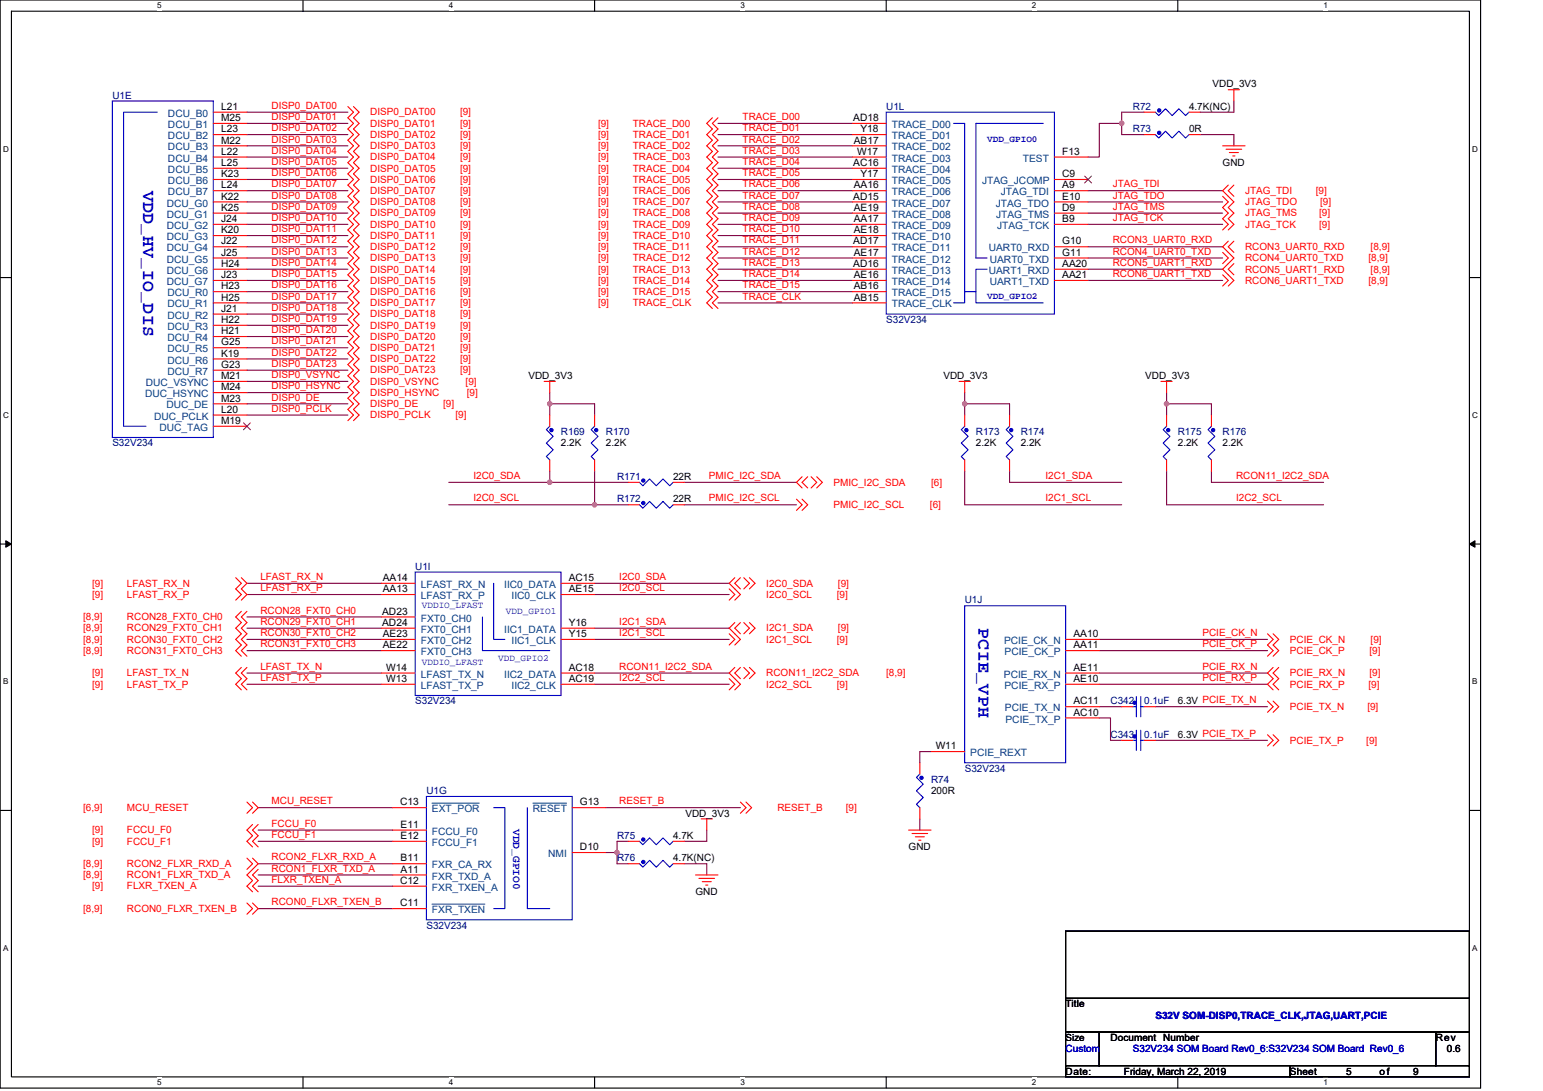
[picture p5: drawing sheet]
<svg xmlns="http://www.w3.org/2000/svg" width="297mm" height="210mm" viewBox="0 0 297 210" stroke-linecap="round" stroke-linejoin="round" font-family="sans-serif">
<defs><g id="words">
<g font-size="3.5" fill="#00f">
<text x="27.5" y="36.7" transform="rotate(90 27.5 36.7)">VDD_HV_IO_DIS</text>
<text x="188.4" y="120.9" transform="rotate(90 188.4 120.9)">PCIE_VPH</text>
</g>
<text font-size="2.2" fill="#00f" x="98.8" y="159.6" transform="rotate(90 98.8 159.6)">VDD_GPIO0</text>
<g font-size="1.9">
<text x="233.4" y="16.8">VDD_3V3</text>
<text x="42.6" y="21.1">L21</text>
<text x="42.6" y="23.3">M25</text>
<text x="164.3" y="23.3">AD18</text>
<text x="228.9" y="21.1">4.7K(NC)</text>
<text x="42.6" y="25.5">L23</text>
<text x="42.6" y="27.6">M22</text>
<text x="42.6" y="29.8">L22</text>
<text x="164.4" y="27.6">AB17</text>
<text x="165" y="29.8">W17</text>
<text x="165.6" y="25.5">Y18</text>
<text x="204.5" y="29.8">F13</text>
<text x="228.9" y="25.5">0R</text>
<text x="42.6" y="31.9">L25</text>
<text x="42.6" y="34.1">K23</text>
<text x="164.3" y="31.9">AC16</text>
<text x="165.6" y="34.1">Y17</text>
<text x="204.5" y="34.1">C9</text>
<text x="235.4" y="31.9">GND</text>
<text x="42.6" y="38.4">K22</text>
<text x="42.6" y="40.6">K25</text>
<text x="42.6" y="36.3">L24</text>
<text x="164.3" y="38.4">AD15</text>
<text x="164.4" y="36.3">AA16</text>
<text x="164.4" y="40.6">AE19</text>
<text x="204.5" y="38.4">E10</text>
<text x="204.5" y="36.3">A9</text>
<text x="204.5" y="40.6">D9</text>
<text x="42.6" y="42.7">J24</text>
<text x="42.6" y="44.9">K20</text>
<text x="42.6" y="47.1">J22</text>
<text x="164.3" y="47.1">AD17</text>
<text x="164.4" y="42.7">AA17</text>
<text x="164.4" y="44.9">AE18</text>
<text x="204.5" y="47.1">G10</text>
<text x="204.5" y="42.7">B9</text>
<text x="42.6" y="49.2">J25</text>
<text x="42.6" y="51.4">H24</text>
<text x="42.6" y="53.5">J23</text>
<text x="164.3" y="51.4">AD16</text>
<text x="164.4" y="49.2">AE17</text>
<text x="164.4" y="53.5">AE16</text>
<text x="204.5" y="51.4">AA20</text>
<text x="204.5" y="49.2">G11</text>
<text x="204.5" y="53.5">AA21</text>
<text x="42.6" y="55.7">H23</text>
<text x="42.6" y="57.8">H25</text>
<text x="164.4" y="55.7">AB16</text>
<text x="164.4" y="57.8">AB15</text>
<text x="42.6" y="60">J21</text>
<text x="42.6" y="62.2">H22</text>
<text x="42.6" y="64.3">H21</text>
<text x="42.6" y="66.5">G25</text>
<text x="42.6" y="68.6">K19</text>
<text x="42.6" y="70.8">G23</text>
<text x="42.6" y="73">M21</text>
<text x="42.6" y="77.3">M23</text>
<text x="42.6" y="75.1">M24</text>
<text x="101.7" y="73">VDD_3V3</text>
<text x="181.6" y="73">VDD_3V3</text>
<text x="220.5" y="73">VDD_3V3</text>
<text x="42.6" y="79.4">L20</text>
<text x="42.6" y="81.6">M19</text>
<text x="108" y="85.9">2.2K</text>
<text x="116.6" y="85.9">2.2K</text>
<text x="187.9" y="85.9">2.2K</text>
<text x="196.5" y="85.9">2.2K</text>
<text x="226.7" y="85.9">2.2K</text>
<text x="235.4" y="85.9">2.2K</text>
<text x="129.6" y="92.4">22R</text>
<text x="129.6" y="96.7">22R</text>
<text x="73.7" y="111.8">AA14</text>
<text x="73.7" y="114">AA13</text>
<text x="109.5" y="114">AE15</text>
<text x="109.5" y="111.8">AC15</text>
<text x="73.6" y="118.3">AD23</text>
<text x="73.6" y="120.5">AD24</text>
<text x="73.7" y="122.6">AE23</text>
<text x="73.7" y="124.8">AE22</text>
<text x="109.5" y="122.6">Y15</text>
<text x="109.5" y="120.5">Y16</text>
<text x="206.6" y="122.6">AA10</text>
<text x="206.6" y="124.8">AA11</text>
<text x="74.3" y="129.1">W14</text>
<text x="74.3" y="131.3">W13</text>
<text x="109.5" y="131.3">AC19</text>
<text x="109.5" y="129.1">AC18</text>
<text x="206.6" y="131.3">AE10</text>
<text x="206.6" y="129.1">AE11</text>
<text x="206.6" y="137.7">AC10</text>
<text x="206.6" y="135.6">AC11</text>
<text x="226.7" y="135.6">6.3V PCIE_TX_N</text>
<text x="226.7" y="142">6.3V PCIE_TX_P</text>
<text x="180.1" y="144.2">W11</text>
<text x="77" y="155">C13</text>
<text x="111.7" y="155">G13</text>
<text x="179.2" y="152.8">200R</text>
<text x="77.1" y="159.3">E11</text>
<text x="77.1" y="161.5">E12</text>
<text x="129.6" y="161.5">4.7K</text>
<text x="131.9" y="157.2">VDD_3V3</text>
<text x="77.1" y="165.8">B11</text>
<text x="77.1" y="168">A11</text>
<text x="111.7" y="163.6">D10</text>
<text x="129.6" y="165.8">4.7K(NC)</text>
<text x="174.9" y="163.6">GND</text>
<text x="77" y="170.1">C12</text>
<text x="133.9" y="172.3">GND</text>
<text x="77" y="174.4">C11</text>
<text x="205.1" y="193.9">Title</text>
<text x="205.1" y="200.3">Size</text>
<text x="213.8" y="200.3">Document Number</text>
<text x="276.4" y="200.3">Rev</text>
<text x="278.5" y="202.5">0.6</text>
<text x="205.1" y="206.8">Date:</text>
<text x="216.4" y="206.8">Friday, March 22, 2019</text>
<text x="248.3" y="206.8">Sheet</text>
<text x="259.1" y="206.8">5</text>
<text x="265.6" y="206.8">of</text>
<text x="272.1" y="206.8">9</text>
</g>
<g font-size="1.9" fill="#000080">
<text x="21.6" y="19">U1E</text>
<text x="170.6" y="21.1">U1L</text>
<text x="218.1" y="21.1">R72</text>
<text x="218.1" y="25.5">R73</text>
<text x="170.6" y="62.2">S32V234</text>
<text x="108" y="83.8">R169</text>
<text x="116.6" y="83.8">R170</text>
<text x="187.9" y="83.8">R173</text>
<text x="196.5" y="83.8">R174</text>
<text x="226.7" y="83.8">R175</text>
<text x="235.4" y="83.8">R176</text>
<text x="21.6" y="85.9">S32V234</text>
<text x="118.8" y="92.4">R171</text>
<text x="118.8" y="96.7">R172</text>
<text x="79.9" y="109.7">U1I</text>
<text x="185.7" y="116.1">U1J</text>
<text x="79.9" y="135.6">S32V234</text>
<text x="213.8" y="135.6">C342</text>
<text x="220.3" y="135.6">0.1uF</text>
<text x="213.8" y="142">C343</text>
<text x="220.3" y="142">0.1uF</text>
<text x="185.7" y="148.5">S32V234</text>
<text x="82.1" y="152.8">U1G</text>
<text x="179.2" y="150.7">R74</text>
<text x="118.8" y="161.5">R75</text>
<text x="118.8" y="165.8">R76</text>
<text x="82.1" y="178.8">S32V234</text>
</g>
<g font-size="1.9" fill="#004080">
<text x="32.3" y="22.5">DCU_B0</text>
<text x="32.3" y="24.6">DCU_B1</text>
<text x="32.3" y="26.8">DCU_B2</text>
<text x="32.3" y="29">DCU_B3</text>
<text x="171.7" y="24.6">TRACE_D00</text>
<text x="171.7" y="26.8">TRACE_D01</text>
<text x="171.7" y="29">TRACE_D02</text>
<text x="32.3" y="31.1">DCU_B4</text>
<text x="32.3" y="33.3">DCU_B5</text>
<text x="32.3" y="35.4">DCU_B6</text>
<text x="171.7" y="31.1">TRACE_D03</text>
<text x="171.7" y="33.3">TRACE_D04</text>
<text x="171.7" y="35.4">TRACE_D05</text>
<text x="189.1" y="35.4">JTAG_JCOMP</text>
<text x="196.9" y="31.1">TEST</text>
<text x="32.1" y="39.8">DCU_G0</text>
<text x="32.1" y="41.9">DCU_G1</text>
<text x="32.3" y="37.6">DCU_B7</text>
<text x="171.7" y="37.6">TRACE_D06</text>
<text x="171.7" y="39.8">TRACE_D07</text>
<text x="171.7" y="41.9">TRACE_D08</text>
<text x="191.7" y="39.8">JTAG_TDO</text>
<text x="191.7" y="41.9">JTAG_TMS</text>
<text x="192.7" y="37.6">JTAG_TDI</text>
<text x="32.1" y="44.1">DCU_G2</text>
<text x="32.1" y="46.2">DCU_G3</text>
<text x="171.7" y="44.1">TRACE_D09</text>
<text x="171.7" y="46.2">TRACE_D10</text>
<text x="191.9" y="44.1">JTAG_TCK</text>
<text x="32.1" y="48.4">DCU_G4</text>
<text x="32.1" y="50.5">DCU_G5</text>
<text x="32.1" y="52.7">DCU_G6</text>
<text x="171.7" y="48.4">TRACE_D11</text>
<text x="171.7" y="50.5">TRACE_D12</text>
<text x="171.7" y="52.7">TRACE_D13</text>
<text x="190.3" y="48.4">UART0_RXD</text>
<text x="190.3" y="52.7">UART1_RXD</text>
<text x="190.5" y="50.5">UART0_TXD</text>
<text x="32.1" y="54.9">DCU_G7</text>
<text x="32.2" y="57">DCU_R0</text>
<text x="32.2" y="59.2">DCU_R1</text>
<text x="171.7" y="54.9">TRACE_D14</text>
<text x="171.7" y="57">TRACE_D15</text>
<text x="171.7" y="59.2">TRACE_CLK</text>
<text x="190.5" y="54.9">UART1_TXD</text>
<text x="32.2" y="61.3">DCU_R2</text>
<text x="32.2" y="63.5">DCU_R3</text>
<text x="32.2" y="65.7">DCU_R4</text>
<text x="32.2" y="67.8">DCU_R5</text>
<text x="32.2" y="70">DCU_R6</text>
<text x="27.9" y="76.5">DUC_HSYNC</text>
<text x="28" y="74.3">DUC_VSYNC</text>
<text x="32.2" y="72.1">DCU_R7</text>
<text x="29.7" y="80.8">DUC_PCLK</text>
<text x="30.7" y="82.9">DUC_TAG</text>
<text x="32" y="78.6">DUC_DE</text>
<text x="81" y="113.2">LFAST_RX_N</text>
<text x="97.1" y="113.2">IIC0_DATA</text>
<text x="81" y="115.3">LFAST_RX_P</text>
<text x="81" y="119.6">FXT0_CH0</text>
<text x="98.5" y="115.3">IIC0_CLK</text>
<text x="81" y="121.8">FXT0_CH1</text>
<text x="81" y="124">FXT0_CH2</text>
<text x="97.1" y="121.8">IIC1_DATA</text>
<text x="98.5" y="124">IIC1_CLK</text>
<text x="193.3" y="124">PCIE_CK_N</text>
<text x="81" y="126.1">FXT0_CH3</text>
<text x="81" y="130.4">LFAST_TX_N</text>
<text x="97.1" y="130.4">IIC2_DATA</text>
<text x="193.3" y="130.4">PCIE_RX_N</text>
<text x="193.4" y="126.1">PCIE_CK_P</text>
<text x="81" y="132.6">LFAST_TX_P</text>
<text x="98.5" y="132.6">IIC2_CLK</text>
<text x="193.4" y="132.6">PCIE_RX_P</text>
<text x="193.5" y="136.9">PCIE_TX_N</text>
<text x="193.6" y="139.1">PCIE_TX_P</text>
<text x="186.8" y="145.5">PCIE_REXT</text>
<text x="83.2" y="156.3">EXT_POR</text>
<text x="83.2" y="160.7">FCCU_F0</text>
<text x="102.6" y="156.3">RESET</text>
<text x="83.2" y="162.8">FCCU_F1</text>
<text x="83.2" y="167.1">FXR_CA_RX</text>
<text x="105.5" y="165">NMI</text>
<text x="83.2" y="169.3">FXR_TXD_A</text>
<text x="83.2" y="171.4">FXR_TXEN_A</text>
<text x="83.2" y="175.8">FXR_TXEN</text>
</g>
<g font-size="1.9" fill="#f00">
<text x="52.3" y="21">DISP0_DAT00</text>
<text x="52.3" y="23.1">DISP0_DAT01</text>
<text x="71.3" y="22.2">DISP0_DAT00</text>
<text x="88.6" y="22.2">[9]</text>
<text x="143" y="23.1">TRACE_D00</text>
<text x="52.3" y="29.6">DISP0_DAT04</text>
<text x="52.3" y="25.3">DISP0_DAT02</text>
<text x="52.3" y="27.4">DISP0_DAT03</text>
<text x="71.3" y="24.4">DISP0_DAT01</text>
<text x="71.3" y="26.5">DISP0_DAT02</text>
<text x="71.3" y="28.7">DISP0_DAT03</text>
<text x="88.6" y="24.4">[9]</text>
<text x="88.6" y="26.5">[9]</text>
<text x="88.6" y="28.7">[9]</text>
<text x="115.1" y="26.5">[9]</text>
<text x="115.1" y="24.4">[9]</text>
<text x="115.1" y="28.7">[9]</text>
<text x="121.8" y="26.5">TRACE_D01</text>
<text x="121.8" y="24.4">TRACE_D00</text>
<text x="121.8" y="28.7">TRACE_D02</text>
<text x="143" y="25.3">TRACE_D01</text>
<text x="143" y="27.4">TRACE_D02</text>
<text x="143" y="29.6">TRACE_D03</text>
<text x="52.3" y="31.7">DISP0_DAT05</text>
<text x="52.3" y="33.9">DISP0_DAT06</text>
<text x="71.3" y="30.9">DISP0_DAT04</text>
<text x="71.3" y="33">DISP0_DAT05</text>
<text x="71.3" y="35.2">DISP0_DAT06</text>
<text x="88.6" y="30.9">[9]</text>
<text x="88.6" y="33">[9]</text>
<text x="88.6" y="35.2">[9]</text>
<text x="115.1" y="33">[9]</text>
<text x="115.1" y="30.9">[9]</text>
<text x="115.1" y="35.2">[9]</text>
<text x="121.8" y="33">TRACE_D04</text>
<text x="121.8" y="30.9">TRACE_D03</text>
<text x="121.8" y="35.2">TRACE_D05</text>
<text x="143" y="31.7">TRACE_D04</text>
<text x="143" y="33.9">TRACE_D05</text>
<text x="52.3" y="36.1">DISP0_DAT07</text>
<text x="52.3" y="38.2">DISP0_DAT08</text>
<text x="52.3" y="40.4">DISP0_DAT09</text>
<text x="71.3" y="37.3">DISP0_DAT07</text>
<text x="71.3" y="39.5">DISP0_DAT08</text>
<text x="71.3" y="41.7">DISP0_DAT09</text>
<text x="88.6" y="37.3">[9]</text>
<text x="88.6" y="39.5">[9]</text>
<text x="88.6" y="41.7">[9]</text>
<text x="115.1" y="39.5">[9]</text>
<text x="115.1" y="37.3">[9]</text>
<text x="115.1" y="41.7">[9]</text>
<text x="121.8" y="39.5">TRACE_D07</text>
<text x="121.8" y="37.3">TRACE_D06</text>
<text x="121.8" y="41.7">TRACE_D08</text>
<text x="143" y="36.1">TRACE_D06</text>
<text x="143" y="38.2">TRACE_D07</text>
<text x="143" y="40.4">TRACE_D08</text>
<text x="214.2" y="36.1">JTAG_TDI</text>
<text x="214.2" y="38.2">JTAG_TDO</text>
<text x="214.2" y="40.4">JTAG_TMS</text>
<text x="239.7" y="37.3">JTAG_TDI</text>
<text x="239.7" y="39.5">JTAG_TDO</text>
<text x="239.7" y="41.7">JTAG_TMS</text>
<text x="253.3" y="37.3">[9]</text>
<text x="253.9" y="41.7">[9]</text>
<text x="254.1" y="39.5">[9]</text>
<text x="52.3" y="46.9">DISP0_DAT12</text>
<text x="52.3" y="42.5">DISP0_DAT10</text>
<text x="52.3" y="44.7">DISP0_DAT11</text>
<text x="71.3" y="43.8">DISP0_DAT10</text>
<text x="71.3" y="46">DISP0_DAT11</text>
<text x="88.6" y="43.8">[9]</text>
<text x="88.6" y="46">[9]</text>
<text x="115.1" y="46">[9]</text>
<text x="115.1" y="43.8">[9]</text>
<text x="121.8" y="46">TRACE_D10</text>
<text x="121.8" y="43.8">TRACE_D09</text>
<text x="143" y="42.5">TRACE_D09</text>
<text x="143" y="44.7">TRACE_D10</text>
<text x="143" y="46.9">TRACE_D11</text>
<text x="214.2" y="46.9">RCON3_UART0_RXD</text>
<text x="214.2" y="42.5">JTAG_TCK</text>
<text x="239.7" y="43.8">JTAG_TCK</text>
<text x="253.9" y="43.8">[9]</text>
<text x="52.3" y="49">DISP0_DAT13</text>
<text x="52.3" y="51.2">DISP0_DAT14</text>
<text x="52.3" y="53.3">DISP0_DAT15</text>
<text x="71.3" y="48.1">DISP0_DAT12</text>
<text x="71.3" y="50.3">DISP0_DAT13</text>
<text x="71.3" y="52.5">DISP0_DAT14</text>
<text x="88.6" y="48.1">[9]</text>
<text x="88.6" y="50.3">[9]</text>
<text x="88.6" y="52.5">[9]</text>
<text x="115.1" y="48.1">[9]</text>
<text x="115.1" y="52.5">[9]</text>
<text x="115.1" y="50.3">[9]</text>
<text x="121.8" y="48.1">TRACE_D11</text>
<text x="121.8" y="52.5">TRACE_D13</text>
<text x="121.8" y="50.3">TRACE_D12</text>
<text x="143" y="49">TRACE_D12</text>
<text x="143" y="51.2">TRACE_D13</text>
<text x="143" y="53.3">TRACE_D14</text>
<text x="214.2" y="49">RCON4_UART0_TXD</text>
<text x="214.2" y="51.2">RCON5_UART1_RXD</text>
<text x="214.2" y="53.3">RCON6_UART1_TXD</text>
<text x="239.7" y="48.1">RCON3_UART0_RXD</text>
<text x="239.7" y="50.3">RCON4_UART0_TXD</text>
<text x="239.7" y="52.5">RCON5_UART1_RXD</text>
<text x="263.4" y="50.3">[8,9]</text>
<text x="263.9" y="48.1">[8,9]</text>
<text x="263.9" y="52.5">[8,9]</text>
<text x="52.3" y="55.5">DISP0_DAT16</text>
<text x="52.3" y="57.7">DISP0_DAT17</text>
<text x="52.3" y="59.8">DISP0_DAT18</text>
<text x="71.3" y="54.6">DISP0_DAT15</text>
<text x="71.3" y="56.8">DISP0_DAT16</text>
<text x="71.3" y="58.9">DISP0_DAT17</text>
<text x="88.6" y="54.6">[9]</text>
<text x="88.6" y="56.8">[9]</text>
<text x="88.6" y="58.9">[9]</text>
<text x="115.1" y="58.9">[9]</text>
<text x="115.1" y="56.8">[9]</text>
<text x="115.1" y="54.6">[9]</text>
<text x="121.8" y="58.9">TRACE_CLK</text>
<text x="121.8" y="56.8">TRACE_D15</text>
<text x="121.8" y="54.6">TRACE_D14</text>
<text x="143" y="55.5">TRACE_D15</text>
<text x="143" y="57.7">TRACE_CLK</text>
<text x="239.7" y="54.6">RCON6_UART1_TXD</text>
<text x="263.4" y="54.6">[8,9]</text>
<text x="52.3" y="62">DISP0_DAT19</text>
<text x="52.3" y="64.1">DISP0_DAT20</text>
<text x="71.3" y="61.1">DISP0_DAT18</text>
<text x="71.3" y="63.2">DISP0_DAT19</text>
<text x="71.3" y="65.4">DISP0_DAT20</text>
<text x="88.6" y="61.1">[9]</text>
<text x="88.6" y="63.2">[9]</text>
<text x="88.6" y="65.4">[9]</text>
<text x="52.3" y="66.3">DISP0_DAT21</text>
<text x="52.3" y="68.5">DISP0_DAT22</text>
<text x="52.3" y="70.6">DISP0_DAT23</text>
<text x="71.3" y="67.6">DISP0_DAT21</text>
<text x="71.3" y="69.7">DISP0_DAT22</text>
<text x="71.3" y="71.9">DISP0_DAT23</text>
<text x="88.6" y="67.6">[9]</text>
<text x="88.6" y="69.7">[9]</text>
<text x="88.6" y="71.9">[9]</text>
<text x="52.3" y="72.8">DISP0_VSYNC</text>
<text x="52.3" y="74.9">DISP0_HSYNC</text>
<text x="52.3" y="77.1">DISP0_DE</text>
<text x="71.3" y="74">DISP0_VSYNC</text>
<text x="71.3" y="76.2">DISP0_HSYNC</text>
<text x="89.6" y="74">[9]</text>
<text x="89.8" y="76.2">[9]</text>
<text x="52.3" y="79.2">DISP0_PCLK</text>
<text x="71.3" y="78.4">DISP0_DE</text>
<text x="71.3" y="80.5">DISP0_PCLK</text>
<text x="85.3" y="78.4">[9]</text>
<text x="87.7" y="80.5">[9]</text>
<text x="91.1" y="92.2">I2C0_SDA</text>
<text x="136.5" y="92.2">PMIC_I2C_SDA</text>
<text x="160.5" y="93.5">PMIC_I2C_SDA</text>
<text x="179.2" y="93.5">[6]</text>
<text x="201.2" y="92.2">I2C1_SDA</text>
<text x="238" y="92.2">RCON11_I2C2_SDA</text>
<text x="91.1" y="96.5">I2C0_SCL</text>
<text x="136.5" y="96.5">PMIC_I2C_SCL</text>
<text x="160.5" y="97.8">PMIC_I2C_SCL</text>
<text x="179" y="97.8">[6]</text>
<text x="201.2" y="96.5">I2C1_SCL</text>
<text x="238" y="96.5">I2C2_SCL</text>
<text x="17.7" y="112.9">[9]</text>
<text x="24.4" y="112.9">LFAST_RX_N</text>
<text x="50.1" y="111.6">LFAST_RX_N</text>
<text x="50.1" y="113.8">LFAST_RX_P</text>
<text x="119.2" y="111.6">I2C0_SDA</text>
<text x="119.2" y="113.8">I2C0_SCL</text>
<text x="147.5" y="112.9">I2C0_SDA</text>
<text x="161.3" y="112.9">[9]</text>
<text x="16" y="119.4">[8,9]</text>
<text x="17.7" y="115.1">[9]</text>
<text x="24.4" y="115.1">LFAST_RX_P</text>
<text x="24.4" y="119.4">RCON28_FXT0_CH0</text>
<text x="50.1" y="118.1">RCON28_FXT0_CH0</text>
<text x="147.5" y="115.1">I2C0_SCL</text>
<text x="161.1" y="115.1">[9]</text>
<text x="16" y="121.5">[8,9]</text>
<text x="16" y="123.7">[8,9]</text>
<text x="16" y="125.9">[8,9]</text>
<text x="24.4" y="121.5">RCON29_FXT0_CH1</text>
<text x="24.4" y="123.7">RCON30_FXT0_CH2</text>
<text x="24.4" y="125.9">RCON31_FXT0_CH3</text>
<text x="50.1" y="120.3">RCON29_FXT0_CH1</text>
<text x="50.1" y="122.4">RCON30_FXT0_CH2</text>
<text x="50.1" y="124.6">RCON31_FXT0_CH3</text>
<text x="119.2" y="120.3">I2C1_SDA</text>
<text x="119.2" y="122.4">I2C1_SCL</text>
<text x="147.5" y="121.5">I2C1_SDA</text>
<text x="147.5" y="123.7">I2C1_SCL</text>
<text x="161.1" y="123.7">[9]</text>
<text x="161.3" y="121.5">[9]</text>
<text x="231.5" y="122.4">PCIE_CK_N</text>
<text x="231.5" y="124.6">PCIE_CK_P</text>
<text x="248.3" y="123.7">PCIE_CK_N</text>
<text x="248.3" y="125.9">PCIE_CK_P</text>
<text x="263.6" y="125.9">[9]</text>
<text x="263.9" y="123.7">[9]</text>
<text x="17.7" y="130.2">[9]</text>
<text x="24.4" y="130.2">LFAST_TX_N</text>
<text x="50.1" y="128.9">LFAST_TX_N</text>
<text x="50.1" y="131.1">LFAST_TX_P</text>
<text x="119.2" y="128.9">RCON11_I2C2_SDA</text>
<text x="119.2" y="131.1">I2C2_SCL</text>
<text x="147.5" y="130.2">RCON11_I2C2_SDA</text>
<text x="170.6" y="130.2">[8,9]</text>
<text x="231.5" y="128.9">PCIE_RX_N</text>
<text x="231.5" y="131.1">PCIE_RX_P</text>
<text x="248.3" y="130.2">PCIE_RX_N</text>
<text x="263.6" y="130.2">[9]</text>
<text x="17.7" y="132.3">[9]</text>
<text x="24.4" y="132.3">LFAST_TX_P</text>
<text x="147.5" y="132.3">I2C2_SCL</text>
<text x="161.1" y="132.3">[9]</text>
<text x="248.3" y="132.3">PCIE_RX_P</text>
<text x="248.3" y="136.7">PCIE_TX_N</text>
<text x="263.2" y="136.7">[9]</text>
<text x="263.4" y="132.3">[9]</text>
<text x="248.3" y="143.1">PCIE_TX_P</text>
<text x="263" y="143.1">[9]</text>
<text x="52.3" y="154.8">MCU_RESET</text>
<text x="119.2" y="154.8">RESET_B</text>
<text x="16" y="156.1">[6,9]</text>
<text x="17.7" y="160.4">[9]</text>
<text x="24.4" y="160.4">FCCU_F0</text>
<text x="24.4" y="156.1">MCU_RESET</text>
<text x="52.3" y="159.1">FCCU_F0</text>
<text x="52.3" y="161.3">FCCU_F1</text>
<text x="149.7" y="156.1">RESET_B</text>
<text x="162.8" y="156.1">[9]</text>
<text x="16" y="166.9">[8,9]</text>
<text x="17.7" y="162.6">[9]</text>
<text x="24.4" y="166.9">RCON2_FLXR_RXD_A</text>
<text x="24.4" y="162.6">FCCU_F1</text>
<text x="52.3" y="165.6">RCON2_FLXR_RXD_A</text>
<text x="52.3" y="167.8">RCON1_FLXR_TXD_A</text>
<text x="16" y="169">[8,9]</text>
<text x="17.7" y="171.2">[9]</text>
<text x="24.4" y="169">RCON1_FLXR_TXD_A</text>
<text x="24.4" y="171.2">FLXR_TXEN_A</text>
<text x="52.3" y="169.9">FLXR_TXEN_A</text>
<text x="16" y="175.5">[8,9]</text>
<text x="24.4" y="175.5">RCON0_FLXR_TXEN_B</text>
<text x="52.3" y="174.2">RCON0_FLXR_TXEN_B</text>
</g>
<g font-size="1.9" fill="#00f">
<text x="222.4" y="196.1">S32V SOM-DISP0,TRACE_CLK,JTAG,UART,PCIE</text>
<text x="205.1" y="202.5">Custom</text>
<text x="218.1" y="202.5">S32V234 SOM Board Rev0_6:S32V234 SOM Board Rev0_6</text>
</g>
<g font-size="1.8" fill="#00f">
<text x="190" y="27.4">VDD_GPIO0</text>
<text x="190" y="57.6">VDD_GPIO2</text>
<text x="81.2" y="117.1">VDDIO_LFAST</text>
<text x="97.4" y="118.2">VDD_GPIO1</text>
<text x="81.2" y="127.9">VDDIO_LFAST</text>
<text x="95.9" y="127.3">VDD_GPIO2</text>
</g>
<g font-size="1.6">
<text x="30.3" y="1.6">5</text>
<text x="86.4" y="1.6">4</text>
<text x="142.5" y="1.6">3</text>
<text x="198.7" y="1.6">2</text>
<text x="254.8" y="1.6">1</text>
<text x=".6" y="29.2">D</text>
<text x="283.4" y="29.2">D</text>
<text x=".6" y="80.5">C</text>
<text x="283.4" y="80.5">C</text>
<text x=".6" y="131.7">B</text>
<text x="283.4" y="131.7">B</text>
<text x=".6" y="183">A</text>
<text x="283.4" y="183">A</text>
<text x="30.3" y="208.9">5</text>
<text x="86.4" y="208.9">4</text>
<text x="142.5" y="208.9">3</text>
<text x="198.7" y="208.9">2</text>
<text x="254.8" y="208.9">1</text>
</g>
</g></defs>
<path d="M0 0h285v209.4h-285zM2.2 2.2h280.7v205.1h-280.7z" fill="none" stroke="#000" stroke-width=".21"/>
<g fill="#fff">
<path d="M30.3 .2h.8v1.7h-.8z"/>
<path d="M30.3 207.5h.8v1.7h-.8z"/>
</g>
<path d="M58.3 0v2.2M58.3 207.3v2.1" fill="none" stroke="#000" stroke-width=".21"/>
<g fill="#fff">
<path d="M86.4 .2h.9v1.7h-.9z"/>
<path d="M86.4 207.5h.9v1.7h-.9z"/>
</g>
<path d="M114.5 0v2.2M114.5 207.3v2.1" fill="none" stroke="#000" stroke-width=".21"/>
<g fill="#fff">
<path d="M142.5 .2h.9v1.7h-.9z"/>
<path d="M142.5 207.5h.9v1.7h-.9z"/>
</g>
<path d="M170.6 0v2.2M170.6 207.3v2.1" fill="none" stroke="#000" stroke-width=".21"/>
<g fill="#fff">
<path d="M198.7 .2h.8v1.7h-.8z"/>
<path d="M198.7 207.5h.8v1.7h-.8z"/>
</g>
<path d="M226.7 0v2.2M226.7 207.3v2.1" fill="none" stroke="#000" stroke-width=".21"/>
<g fill="#fff">
<path d="M254.8 .2h.9v1.7h-.9z"/>
<path d="M254.8 207.5h.9v1.7h-.9z"/>
<path d="M.6 27.8h1.1v1.7h-1.1z"/>
<path d="M283.4 27.8h1.1v1.7h-1.1z"/>
<path d="M.6 79.1h1.1v1.7h-1.1z"/>
<path d="M283.4 79.1h1.1v1.7h-1.1z"/>
</g>
<path d="M0 53.4h2.2M282.9 53.4h2.1" fill="none" stroke="#000" stroke-width=".21"/>
<g fill="#fff">
<path d="M.6 130.3h1v1.8h-1z"/>
<path d="M283.4 130.3h1.1v1.8h-1.1z"/>
</g>
<path d="M0 104.7h2.2M282.9 104.7h2.1" fill="none" stroke="#000" stroke-width=".21"/>
<path d="M1.1 104.1l1.1 .6-1.1 .6zM282.9 104.7l1-.6v1.2z" fill="#000" stroke="#000" stroke-width=".19"/>
<g fill="#fff">
<path d="M.6 181.6h1v1.7h-1z"/>
<path d="M283.4 181.6h1.1v1.7h-1.1z"/>
</g>
<path d="M0 156h2.2M282.9 156h2.1M205.1 179.2h77.8v13h-77.8zM205.1 198.6h6.5v6.5h-6.5zM205.1 192.2h77.8v6.4h-77.8zM211.6 198.6h64.8v6.5h-64.8zM276.4 198.6h6.5v6.5h-6.5zM205.1 205.1h43.2v2.2h-43.2zM248.3 205.1h34.6v2.2h-34.6z" fill="none" stroke="#000" stroke-width=".21"/>
<g fill="none" stroke="#800040" stroke-width=".21">
<path d="M237.5 19.4v2.2h-6.4M47.5 30.2h19.5M47.5 32.4h19.5M47.5 34.5h19.5M47.5 36.7h19.5M47.5 38.9h19.5M47.5 21.6h19.5M47.5 23.7h19.5M47.5 25.9h19.5M47.5 28.1h19.5M138.2 23.7h25.9M138.2 25.9h25.9"/>
<path d="M138.2 28.1h25.9M138.2 30.2h25.9M138.2 32.4h25.9M138.2 34.5h25.9M138.2 36.7h25.9M138.2 38.9h25.9M209.5 36.7h25.9M209.5 38.9h25.9M215.9 23.7v2.2h4.4M215.9 23.7h-4.3v6.5h-2.1M220.3 21.6h-4.4v2.1M231.1 25.9h6.4v2.2"/>
<path d="M47.5 47.5h19.5M47.5 49.7h19.5M47.5 51.8h19.5M47.5 54h19.5M47.5 41h19.5M47.5 43.2h19.5M47.5 45.3h19.5M47.5 56.1h19.5M47.5 58.3h19.5M138.2 41h25.9M138.2 43.2h25.9M138.2 45.3h25.9"/>
<path d="M138.2 47.5h25.9M138.2 49.7h25.9M138.2 51.8h25.9M138.2 54h25.9M138.2 56.1h25.9M138.2 58.3h25.9M209.5 47.5h25.9M209.5 49.7h25.9M209.5 51.8h25.9M209.5 54h25.9M209.5 41h25.9M209.5 43.2h25.9"/>
<path d="M47.5 60.5h19.5M47.5 62.6h19.5M47.5 73.4h19.5M47.5 75.6h19.5M47.5 77.7h19.5M47.5 79.9h19.5M47.5 64.8h19.5M47.5 66.9h19.5M47.5 69.1h19.5M47.5 71.2h19.5M105.8 75.6v2.1M105.8 77.7h8.7v2.2"/>
<path d="M105.8 77.7v2.2M185.7 75.6v2.1M185.7 77.7h8.6v2.2M185.7 77.7v2.2M224.6 77.7h8.6v2.2M224.6 75.6v2.1M224.6 77.7v2.2M86.4 92.8h19.4M86.4 97.2h28.1M105.8 92.8h15.1M105.8 90.7v2.1M114.5 97.2h6.4"/>
<path d="M114.5 90.7v6.5M131.7 92.8h21.6M131.7 97.2h21.6M185.7 90.7v6.5h30.2M194.3 90.7v2.1h21.6M224.6 90.7v6.5h30.2M233.2 90.7v2.1h21.6M47.5 112.3h25.9M47.5 114.4h25.9M47.5 118.7h25.9M114.5 112.3h25.9M114.5 114.4h25.9"/>
<path d="M47.5 120.9h25.9M47.5 123.1h25.9M47.5 125.2h25.9M47.5 129.5h25.9M47.5 131.7h25.9M114.5 120.9h25.9M114.5 123.1h25.9M114.5 129.5h25.9M114.5 131.7h25.9M211.6 136h4.3M211.6 138.2h2.2v4.3h2.1M211.6 123.1h32.4"/>
<path d="M211.6 125.2h32.4M211.6 129.5h32.4M211.6 131.7h32.4M222.4 136h21.6M49.7 159.8h25.9M49.7 155.4h25.9M116.6 155.4h25.9M136.1 159.8v2.1h-4.4M177.1 157.6v2.2M179.2 144.7h-2.1v2.1M222.4 142.5h21.6M49.7 161.9h25.9"/>
<path d="M49.7 166.2h25.9M49.7 168.4h25.9M49.7 170.6h25.9M49.7 174.9h25.9M116.6 164.1h2.2M118.8 164.1v2.1h2.1M120.9 161.9h-2.1v2.2M131.7 166.2h4.4v2.2"/>
</g>
<g fill="#f0f" stroke="#f0f" stroke-width=".21">
<circle cx="118.8" cy="164.1" r=".42"/>
<circle cx="215.9" cy="23.7" r=".42"/>
<circle cx="105.8" cy="77.7" r=".42"/>
<circle cx="114.5" cy="97.1" r=".42"/>
<circle cx="105.8" cy="92.8" r=".42"/>
<circle cx="185.7" cy="77.7" r=".42"/>
<circle cx="224.6" cy="77.7" r=".42"/>
</g>
<g fill="none" stroke="#f00" stroke-width=".21">
<path d="M236.4 17.3h2.2M237.5 17.3v2.1M41.1 21.6h6.4M41.1 23.7h6.4M41.1 25.9h6.4M41.1 28.1h6.4M41.1 30.2h6.4M41.1 32.4h6.4M41.1 34.5h6.4M41.1 36.7h6.4M41.1 38.9h6.4M67 20.5l1 1.1-1 1.1 1 1-1 1.1 1 1.1-1 1.1 1 1.1-1 1 1 1.1-1 1.1 1 1.1-1 1.1 1 1-1 1.1 1 1.1-1 1.1 1 1.1-1 1 1 1.1-1 1.1 1 1.1-1 1.1 1 1-1 1.1 1 1.1-1 1.1 1 1.1-1 1 1 1.1-1 1.1 1 1.1-1 1.1 1 1-1 1.1 1 1.1-1 1.1 1 1.1-1 1 1 1.1-1 1.1 1 1.1-1 1 1 1.1-1 1.1 1 1.1-1 1.1 1 1-1 1.1 1 1.1-1 1.1 1 1.1-1 1 1 1.1-1 1.1 1 1.1-1 1.1"/>
<path d="M68 20.5l1.1 1.1-1.1 1.1 1.1 1-1.1 1.1 1.1 1.1-1.1 1.1 1.1 1.1-1.1 1 1.1 1.1-1.1 1.1 1.1 1.1-1.1 1.1 1.1 1-1.1 1.1 1.1 1.1-1.1 1.1 1.1 1.1-1.1 1 1.1 1.1-1.1 1.1 1.1 1.1-1.1 1.1 1.1 1-1.1 1.1 1.1 1.1-1.1 1.1 1.1 1.1-1.1 1 1.1 1.1-1.1 1.1 1.1 1.1-1.1 1.1 1.1 1-1.1 1.1 1.1 1.1-1.1 1.1 1.1 1.1-1.1 1 1.1 1.1-1.1 1.1 1.1 1.1-1.1 1 1.1 1.1-1.1 1.1 1.1 1.1-1.1 1.1 1.1 1-1.1 1.1 1.1 1.1-1.1 1.1 1.1 1.1-1.1 1 1.1 1.1-1.1 1.1 1.1 1.1-1.1 1.1M137.1 22.7l-1 1 1 1.1-1 1.1 1 1.1-1 1.1 1 1-1 1.1 1 1.1-1 1.1 1 1.1-1 1 1 1.1-1 1.1 1 1.1-1 1.1 1 1-1 1.1 1 1.1-1 1.1 1 1.1-1 1 1 1.1-1 1.1 1 1.1-1 1.1 1 1-1 1.1 1 1.1-1 1.1 1 1.1-1 1 1 1.1-1 1.1 1 1.1M138.2 22.7l-1.1 1 1.1 1.1-1.1 1.1 1.1 1.1-1.1 1.1 1.1 1-1.1 1.1 1.1 1.1-1.1 1.1 1.1 1.1-1.1 1 1.1 1.1-1.1 1.1 1.1 1.1-1.1 1.1 1.1 1-1.1 1.1 1.1 1.1-1.1 1.1 1.1 1.1-1.1 1 1.1 1.1-1.1 1.1 1.1 1.1-1.1 1.1 1.1 1-1.1 1.1 1.1 1.1-1.1 1.1 1.1 1.1-1.1 1 1.1 1.1-1.1 1.1 1.1 1.1M164.1 23.7h6.5M164.1 25.9h6.5M164.1 28.1h6.5M164.1 30.2h6.5M164.1 32.4h6.5M164.1 34.5h6.5M164.1 36.7h6.5M164.1 38.9h6.5M203 30.2h6.5"/>
<path d="M203 34.5h6.5M203 36.7h6.5M203 38.9h6.5M220.3 21.6h2.1M220.3 25.9h2.1M228.9 21.6h2.2M228.9 25.9h2.2M235.4 37.8l1 1.1-1 1 1 1.1-1 1.1 1 1.1-1 1.1M235.4 28.1h4.3M236 28.7h3M236.4 35.6l-1 1.1 2.1 2.2-1.1 1 1.1 1.1-1.1 1.1 1.1 1.1-1.1 1.1M236.7 29.4h1.7"/>
<path d="M237.3 30h.4M237.5 35.6l-1.1 1.1 1.1 1.1M41.1 41h6.4M41.1 43.2h6.4M41.1 45.3h6.4M41.1 47.5h6.4M41.1 49.7h6.4M41.1 51.8h6.4M41.1 54h6.4M41.1 56.1h6.4M41.1 58.3h6.4M164.1 41h6.5"/>
<path d="M164.1 43.2h6.5M164.1 45.3h6.5M164.1 47.5h6.5M164.1 49.7h6.5M164.1 51.8h6.5M164.1 54h6.5M164.1 56.1h6.5M164.1 58.3h6.5M203 41h6.5M203 43.2h6.5M203 47.5h6.5M203 49.7h6.5"/>
<path d="M203 51.8h6.5M203 54h6.5M235.4 48.6l1 1.1-1 1M235.4 52.9l1 1.1-1 1.1M236.4 46.4l-1 1.1 2.1 2.2-2.1 2.1 2.1 2.2-1.1 1.1M237.5 46.4l-1.1 1.1 1.1 1.1M237.5 50.7l-1.1 1.1 1.1 1.1M41.1 60.5h6.4M41.1 62.6h6.4M41.1 64.8h6.4M41.1 66.9h6.4M41.1 69.1h6.4"/>
<path d="M41.1 71.2h6.4M41.1 73.4h6.4M41.1 75.6h6.4M41.1 77.7h6.4M41.1 79.9h6.4M104.8 73.4h2.1M105.8 73.4v2.2M105.8 79.9v2.1M114.5 79.9v2.1M184.6 73.4h2.2M185.7 73.4v2.2M185.7 79.9v2.1"/>
<path d="M194.3 79.9v2.1M223.5 73.4h2.2M224.6 73.4v2.2M224.6 79.9v2.1M233.2 79.9v2.1M41.1 82h6.4M105.8 88.5v2.2M114.5 88.5v2.2M120.9 97.2h2.2M120.9 92.8h2.2M129.6 97.2h2.1M129.6 92.8h2.1"/>
<path d="M153.3 96.1l1.1 1.1-1.1 1M154.4 96.1l1.1 1.1-1.1 1M154.4 91.8l-1.1 1 1.1 1.1M155.5 91.8l-1.1 1 1.1 1.1M156.1 91.8l1.1 1-1.1 1.1M157.2 91.8l1.1 1-1.1 1.1M185.7 88.5v2.2M194.3 88.5v2.2M224.6 88.5v2.2M233.2 88.5v2.2M45.4 111.2l1.1 1.1-1.1 1 1.1 1.1-1.1 1.1M46.5 117.7l-1.1 1 1.1 1.1-1.1 1.1 1.1 1.1-1.1 1.1 1.1 1-1.1 1.1 1.1 1.1"/>
<path d="M46.5 111.2l1 1.1-1 1 1 1.1-1 1.1M47.5 117.7l-1 1 1 1.1-1 1.1 1 1.1-1 1.1 1 1-1 1.1 1 1.1M73.4 112.3h6.5M73.4 114.4h6.5M73.4 118.7h6.5M108 112.3h6.5M108 114.4h6.5M140.4 113.3l1.1 1.1-1.1 1.1M141.5 111.2l-1.1 1.1 2.1 2.1-1 1.1M141.5 119.8l-1.1 1.1 2.1 2.2-1 1M142.5 111.2l-1 1.1 1 1M142.5 119.8l-1 1.1 1 1.1"/>
<path d="M143.2 111.2l1.1 1.1-1.1 1M143.2 119.8l1.1 1.1-1.1 1.1M144.3 111.2l1 1.1-1 1M144.3 119.8l1 1.1-1 1.1M46.5 128.5l-1.1 1 1.1 1.1-1.1 1.1 1.1 1.1M47.5 128.5l-1 1 1 1.1-1 1.1 1 1.1M73.4 120.9h6.5M73.4 123.1h6.5M73.4 125.2h6.5M73.4 129.5h6.5M73.4 131.7h6.5M108 120.9h6.5"/>
<path d="M108 129.5h6.5M108 123.1h6.5M108 131.7h6.5M140.4 122l1.1 1.1-1.1 1M140.4 130.6l1.1 1.1-1.1 1.1M141.5 128.5l-1.1 1 2.1 2.2-1 1.1M142.5 128.5l-1 1 1 1.1M143.2 128.5l1.1 1-1.1 1.1M144.3 128.5l1 1-1 1.1M205.1 123.1h6.5M205.1 125.2h6.5M205.1 129.5h6.5"/>
<path d="M205.1 131.7h6.5M205.1 136h6.5M205.1 138.2h6.5M215.9 136h2.2M220.3 136h2.1M244 122l1.1 1.1-1.1 1 1.1 1.1-1.1 1.1M244 134.9l1.1 1.1-1.1 1.1M245.1 122l1.1 1.1-1.1 1 1.1 1.1-1.1 1.1M245.1 134.9l1.1 1.1-1.1 1.1M245.1 128.5l-1.1 1 1.1 1.1-1.1 1.1 1.1 1.1M246.2 128.5l-1.1 1 1.1 1.1-1.1 1.1 1.1 1.1M47.5 154.4l1.1 1-1.1 1.1"/>
<path d="M48.6 154.4l1.1 1-1.1 1.1M48.6 158.7l-1.1 1.1 1.1 1-1.1 1.1 1.1 1.1M49.7 158.7l-1.1 1.1 1.1 1-1.1 1.1 1.1 1.1M75.6 155.4h6.5M75.6 159.8h6.5M110.1 155.4h6.5M135 157.6h2.1M136.1 157.6v2.2M142.5 154.4l1.1 1-1.1 1.1M143.6 154.4l1.1 1-1.1 1.1M174.9 159.8h4.3M177.1 146.8v2.2"/>
<path d="M177.1 155.4v2.2M179.2 144.7h6.5M215.9 142.5h2.2M220.3 142.5h2.1M244 141.4l1.1 1.1-1.1 1.1M245.1 141.4l1.1 1.1-1.1 1.1M47.5 165.2l1.1 1-1.1 1.1M47.5 173.8l1.1 1.1-1.1 1.1M48.6 165.2l1.1 1-2.2 2.2 1.1 1.1-1.1 1.1 1.1 1M48.6 173.8l1.1 1.1-1.1 1.1M49.7 167.3l-1.1 1.1 1.1 1.1-1.1 1.1 1.1 1M75.6 161.9h6.5"/>
<path d="M75.6 166.2h6.5M75.6 168.4h6.5M75.6 170.6h6.5M75.6 174.9h6.5M110.1 164.1h6.5M120.9 166.2h2.2M120.9 161.9h2.2M129.6 166.2h2.1M129.6 161.9h2.1M133.9 168.4h4.3M134.6 169.1h3M135.2 169.7h1.7"/>
<path d="M135.8 170.3h.5M175.6 160.4h3M176.2 161.1h1.7M176.9 161.7h.4"/>
</g>
<g fill="none" stroke="#00f" stroke-width=".21">
<path d="M21.6 19.4h19.5v64.8h-19.5zM30.3 21.6h-6.5v60.4h4.3M170.6 21.6h32.4v38.9h-32.4zM183.6 23.7h2.1v34.6h-2.1M200.8 23.7h-12.9v26h2.1M222.4 21.6l.7 .6 1.3-1.3 1.3 1.3 1.2-1.3 1.3 1.3 .7-.6M222.4 25.9l.7 .7 1.3-1.3 1.3 1.3 1.2-1.3 1.3 1.3 .7-.7M185.7 56.1h2.2M190 51.8h-2.1v6.5h12.9M105.8 82l-.6 .7 1.3 1.3-1.3 1.3 1.3 1.3-1.3 1.3 .6 .6M114.5 82l-.7 .7 1.3 1.3-1.3 1.3 1.3 1.3-1.3 1.3 .7 .6M123.1 97.2l.7 .6 1.2-1.3 1.3 1.3 1.3-1.3 1.3 1.3 .7-.6"/>
<path d="M123.1 92.8l.7 .7 1.2-1.3 1.3 1.3 1.3-1.3 1.3 1.3 .7-.7M185.7 82l-.6 .7 1.3 1.3-1.3 1.3 1.3 1.3-1.3 1.3 .6 .6M194.3 82l-.6 .7 1.3 1.3-1.3 1.3 1.3 1.3-1.3 1.3 .6 .6M224.6 82l-.7 .7 1.3 1.3-1.3 1.3 1.3 1.3-1.3 1.3 .7 .6M233.2 82l-.6 .7 1.3 1.3-1.3 1.3 1.3 1.3-1.3 1.3 .6 .6M79.9 110.1h28.1v23.8h-28.1zM92.9 118.7v6.5h12.9M95 112.3v10.8h2.2M185.7 116.6h19.4v30.2h-19.4zM218.1 136h.7M218.8 134.1v3.9M219.6 136h.7"/>
<path d="M219.6 134.1v3.9M82.1 153.3h28v23.7h-28zM95 155.4h2.2v19.5h-2.2M101.5 155.4v19.5h4.3M177.1 149l-.7 .6 1.3 1.3-1.3 1.3 1.3 1.3-1.3 1.3 .7 .6M218.1 142.5h.7M218.8 140.5v3.9M219.6 142.5h.7M219.6 140.5v3.9M123.1 166.2l.7 .7 1.2-1.3 1.3 1.3 1.3-1.3 1.3 1.3 .7-.7M123.1 161.9l.7 .7 1.2-1.3 1.3 1.3 1.3-1.3 1.3 1.3 .7-.7"/>
</g>
<g fill="#00f" stroke="#00f" stroke-width=".21">
<circle cx="123.8" cy="165.9" r=".32"/>
<circle cx="223.2" cy="21.2" r=".32"/>
<circle cx="123.8" cy="96.8" r=".32"/>
<circle cx="218.4" cy="141.7" r=".32"/>
<circle cx="224.9" cy="82.8" r=".32"/>
<circle cx="177.4" cy="149.7" r=".32"/>
<circle cx="186" cy="82.8" r=".32"/>
<circle cx="223.2" cy="25.6" r=".32"/>
<circle cx="233.5" cy="82.8" r=".32"/>
<circle cx="194.7" cy="82.8" r=".32"/>
<circle cx="106.1" cy="82.8" r=".32"/>
<circle cx="123.8" cy="161.6" r=".32"/>
<circle cx="218.4" cy="135.3" r=".32"/>
<circle cx="123.8" cy="92.5" r=".32"/>
<circle cx="114.8" cy="82.8" r=".32"/>
</g>
<path d="M208.8 33.9l1.3 1.3M210.1 33.9l-1.3 1.3M46.9 81.4l1.3 1.3M48.2 81.4l-1.3 1.3" fill="none" stroke="#804000" stroke-width=".19"/>
<path d="M83.2 154.6h9.1M102.6 154.6h6.5M83.2 174h10.1" fill="none" stroke="#004080" stroke-width=".19"/>
<use href="#words"/>
</svg>
